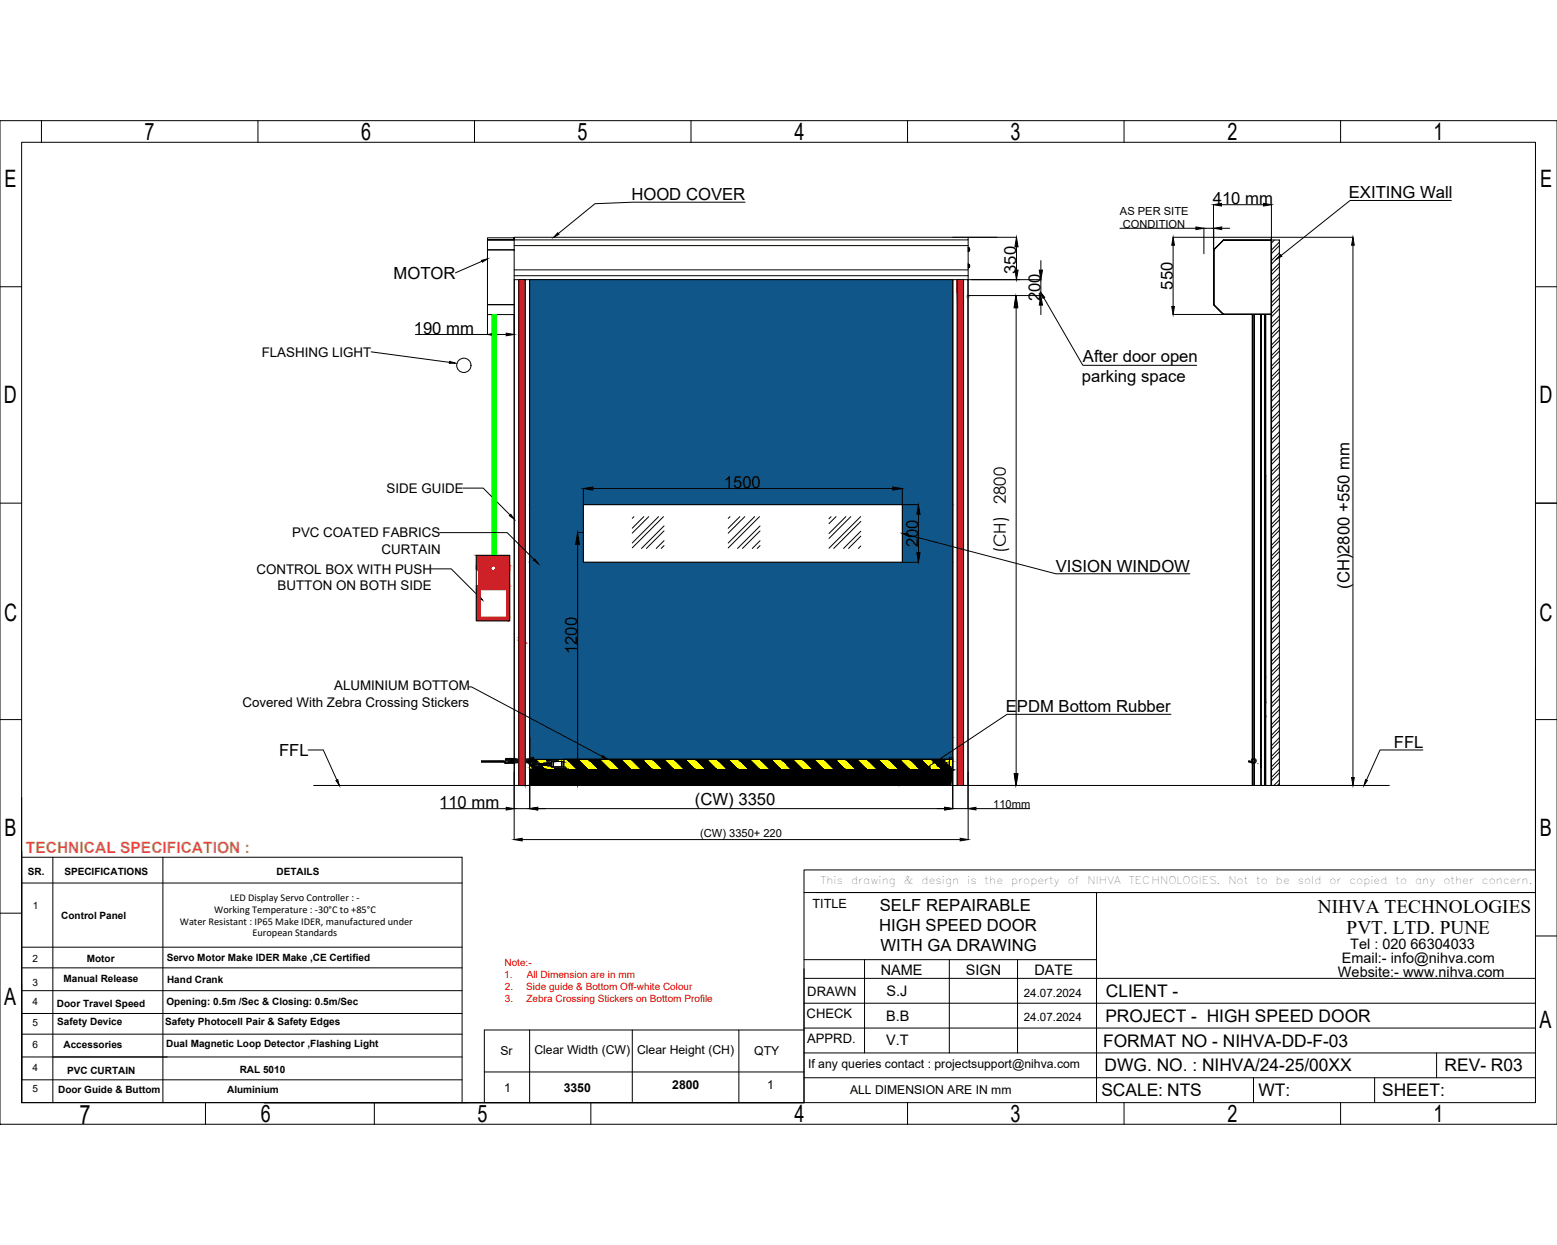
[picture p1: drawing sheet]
<svg xmlns="http://www.w3.org/2000/svg" width="1600mm" height="1280mm" viewBox="0 0 1600 1280" stroke-linecap="round" stroke-linejoin="round" font-family="sans-serif">
<defs><g id="words">
<text font-size="27.4" x="82" y="1155">7</text>
<g font-size="24.7">
<text x="148" y="144">7</text>
<text x="371" y="144">6</text>
<text x="593" y="144">5</text>
<text x="816" y="144">4</text>
<text x="1038" y="144">3</text>
<text x="1261" y="144">2</text>
<text x="1473" y="144">1</text>
<text x="5" y="193">E</text>
<text x="1582" y="193">E</text>
<text x="4" y="415">D</text>
<text x="1582" y="415">D</text>
<text x="4" y="638">C</text>
<text x="1582" y="638">C</text>
<text x="5" y="860">B</text>
<text x="1582" y="860">B</text>
<text x="4" y="1033">A</text>
<text x="1582" y="1057">A</text>
<text x="268" y="1153">6</text>
<text x="491" y="1153">5</text>
<text x="816" y="1153">4</text>
<text x="1038" y="1154">3</text>
<text x="1261" y="1154">2</text>
<text x="1473" y="1154">1</text>
</g>
<g font-size="19.8">
<text x="1354" y="938">NIHVA TECHNOLOGIES</text>
<text x="1384" y="961">PVT. LTD. PUNE</text>
</g>
<g font-size="17.8">
<text x="1136" y="1025">CLIENT -</text>
<text x="1136" y="1050">PROJECT - HIGH SPEED DOOR</text>
<text x="1134" y="1076">FORMAT NO - NIHVA-DD-F-03</text>
<text x="1135" y="1101">DWG. NO. : NIHVA/24-25/00XX</text>
<text x="1484" y="1101">REV- R03</text>
<text x="1132" y="1127">SCALE: NTS</text>
<text x="1293" y="1127">WT:</text>
<text x="1420" y="1127">SHEET:</text>
</g>
<g font-size="17.1">
<text x="1386" y="204">EXITING Wall</text>
<text x="649" y="206">HOOD COVER</text>
<text x="1246" y="210">410 mm</text>
<text x="1044" y="282" transform="rotate(-90 1044 282)">350</text>
<text x="404" y="287">MOTOR</text>
<text x="1205" y="298" transform="rotate(-90 1205 298)">550</text>
<text x="1069" y="310" transform="rotate(-90 1069 310)">200</text>
<text x="425" y="344">190 mm</text>
<text x="1113" y="372">After door open</text>
<text x="1112" y="393">parking space</text>
<text x="744" y="502">1500</text>
<text x="1033" y="518" transform="rotate(-90 1033 518)">2800</text>
<text x="943" y="563" transform="rotate(-90 943 563)">200</text>
<text x="1033" y="569" transform="rotate(-90 1033 569)">(CH)</text>
<text x="1085" y="588">VISION WINDOW</text>
<text x="1387" y="605" transform="rotate(-90 1387 605)">(CH)2800 +550 mm</text>
<text x="593" y="672" transform="rotate(-90 593 672)">1200</text>
<text x="1033" y="732">EPDM Bottom Rubber</text>
<text x="1432" y="769">FFL</text>
<text x="287" y="777">FFL</text>
<text x="714" y="828">(CW) 3350</text>
<text x="451" y="831">110 mm</text>
<text x="904" y="936">SELF REPAIRABLE</text>
<text x="903" y="957">HIGH SPEED DOOR</text>
<text x="905" y="977">WITH GA DRAWING</text>
</g>
<text font-size="16" fill="#f8991e" x="27" y="877">TECHNICAL SPECIFICATION :</text>
<g font-size="14.9">
<text x="1387" y="975">Tel : 020 66304033</text>
<text x="1379" y="990">Email:- info@nihva.com</text>
<text x="1063" y="1002">DATE</text>
<text x="905" y="1002">NAME</text>
<text x="993" y="1002">SIGN</text>
<text x="1375" y="1004">Website:- www.nihva.com</text>
<text x="911" y="1024">S.J</text>
<text x="911" y="1049">B.B</text>
<text x="911" y="1075">V.T</text>
</g>
<g font-size="13.7">
<text x="269" y="367">FLASHING LIGHT</text>
<text x="397" y="507">SIDE GUIDE</text>
<text x="300" y="553">PVC COATED FABRICS</text>
<text x="392" y="569">CURTAIN</text>
<text x="263" y="590">CONTROL BOX WITH PUSH</text>
<text x="285" y="606">BUTTON ON BOTH SIDE</text>
<text x="343" y="710">ALUMINIUM BOTTOM</text>
<text x="249" y="726">Covered With Zebra Crossing Stickers</text>
</g>
<g font-size="13.4">
<text x="829" y="1024">DRAWN</text>
<text x="829" y="1047">CHECK</text>
<text x="829" y="1072">APPRD.</text>
</g>
<text font-size="13" x="835" y="934">TITLE</text>
<g font-size="12.6">
<text x="514" y="1085">Sr</text>
<text x="549" y="1084">Clear Width (CW)</text>
<text x="655" y="1084">Clear Height (CH)</text>
<text x="775" y="1085">QTY</text>
<text x="830" y="1098">If any queries contact : projectsupport@nihva.com</text>
<text x="691" y="1119">2800</text>
<text x="788" y="1119">1</text>
<text x="518" y="1122">1</text>
<text x="579" y="1122">3350</text>
</g>
<text font-size="12.5" x="873" y="1125">ALL DIMENSION ARE IN mm</text>
<g font-size="11.9">
<text x="1052" y="1024">24.07.2024</text>
<text x="1052" y="1050">24.07.2024</text>
</g>
<g font-size="11.4">
<text x="1151" y="221">AS PER SITE</text>
<text x="1154" y="234">CONDITION</text>
<text x="1021" y="831">110mm</text>
<text x="719" y="861">(CW) 3350+ 220</text>
</g>
<g font-size="10.8">
<text x="843" y="909">This</text>
<text x="875" y="909">drawing</text>
<text x="929" y="909">&amp;</text>
<text x="947" y="909">design</text>
<text x="994" y="909">is</text>
<text x="1012" y="909">the</text>
<text x="1039" y="909">property</text>
<text x="1097" y="909">of</text>
<text x="1117" y="909">NIHVA</text>
<text x="1160" y="909">TECHNOLOGIES.</text>
<text x="1262" y="909">Not</text>
<text x="1291" y="909">to</text>
<text x="1311" y="909">be</text>
<text x="1333" y="909">sold</text>
<text x="1366" y="909">or</text>
<text x="1387" y="909">copied</text>
<text x="1434" y="909">to</text>
<text x="1454" y="909">any</text>
<text x="1483" y="909">other</text>
<text x="1523" y="909">concern.</text>
</g>
<g font-size="10.6">
<text x="236" y="927">LED Display Servo Controller : -</text>
<text x="220" y="939">Working Temperature : -30°C to +85°C</text>
<text x="185" y="951">Water Resistant : IP65 Make IDER, manufactured under</text>
<text x="259" y="963">European Standards</text>
</g>
<g font-size="10.3">
<text x="29" y="899">SR.</text>
<text x="66" y="899">SPECIFICATIONS</text>
<text x="284" y="899">DETAILS</text>
<text x="34" y="934">1</text>
<text x="63" y="945">Control Panel</text>
<text x="33" y="988">2</text>
<text x="89" y="989">Motor</text>
<text x="171" y="988">Servo Motor Make IDER Make ,CE Certified</text>
<text x="65" y="1010">Manual Release</text>
<text x="172" y="1010">Hand Crank</text>
<text x="33" y="1014">3</text>
<text x="33" y="1033">4</text>
<text x="59" y="1035">Door Travel Speed</text>
<text x="171" y="1034">Opening: 0.5m /Sec &amp; Closing: 0.5m/Sec</text>
<text x="33" y="1054">5</text>
<text x="59" y="1054">Safety Device</text>
<text x="170" y="1054">Safety Photocell Pair &amp; Safety Edges</text>
<text x="33" y="1078">6</text>
<text x="65" y="1077">Accessories</text>
<text x="171" y="1076">Dual Magnetic Loop Detector ,Flashing Light</text>
<text x="33" y="1101">4</text>
<text x="69" y="1104">PVC CURTAIN</text>
<text x="246" y="1103">RAL 5010</text>
<text x="33" y="1122">5</text>
<text x="60" y="1123">Door Guide &amp; Buttom</text>
<text x="233" y="1123">Aluminium</text>
</g>
<g font-size="10.3" fill="#f00">
<text x="518" y="993">Note:-</text>
<text x="518" y="1006">1.</text>
<text x="541" y="1006">All Dimension are in mm</text>
<text x="519" y="1018">2.</text>
<text x="541" y="1018">Side guide &amp; Bottom Off-white Colour</text>
<text x="519" y="1030">3.</text>
<text x="541" y="1030">Zebra Crossing Stickers on Bottom Profile</text>
</g>
</g></defs>
<!-- layer: 0 -->
<g fill="none" stroke="#000" stroke-width="1.03">
<path d="M43 124v22M265 124v22M488 124v22M710 124v22M933 124v22M1155 124v22M1377 124v22M1600 124h-1600v1032h1600M22 146h1556v988h-1556zM766 208h-116l-39 1-37 31M1491 206h-104l-71 57M979 244h45"/>
<path d="M1306 247h9v560h-9zM1310 247l-3 3M1315 249l-8 8M1315 260l-8 8M1315 253l-8 8M1315 271l-8 8M1315 263l-8 8M1315 274l-8 8M0 295h22M533 287h7v520h-7zM544 287h435v494h-435zM1315 281l-8 8"/>
<path d="M1315 292l-8 8M1315 285l-8 8M1315 296l-8 8M1578 295h22M995 304h49M1073 306l40 70h117M1315 303l-8 8M1315 314l-8 8M1315 307l-8 8M1315 318l-8 8M506 323h4v248h-4zM1315 325l-8 8"/>
<path d="M1315 336l-8 8M1315 328l-8 8M1315 339l-8 8M1315 347l-8 8M1315 357l-8 8M1315 350l-8 8M381 362l81 11M1315 368l-8 8M1315 379l-8 8M1315 361l-8 8M1315 372l-8 8M1315 390l-8 8"/>
<path d="M1315 383l-8 8M1315 393l-8 9M1315 401l-8 8M1315 412l-8 8M1315 404l-8 8M1315 415l-8 8M1315 422l-8 8M1315 433l-8 8M1315 426l-8 8M1315 437l-8 8M1315 444l-8 8M1315 455l-8 8"/>
<path d="M1315 448l-8 8M1315 459l-8 8M1315 466l-8 8M1315 477l-8 8M1315 469l-8 8M1315 487l-8 8M1315 498l-8 8M1315 480l-8 8M1315 491l-8 8M0 517h22M476 502h20l28 27M599 519h328v59h-328z"/>
<path d="M1315 509l-8 8M1315 520l-8 8M1315 502l-8 8M1315 513l-8 8M1578 517h22M651 531l-1 2M662 531l-12 12M667 531l-17 17M677 531l-27 27M682 531l-32 32M750 531l-2 2M760 531l-12 12"/>
<path d="M765 531l-17 17M775 531l-27 27M780 531l-32 32M854 531l-2 2M859 531l-7 7M869 531l-17 17M874 531l-22 23M884 531l-32 33M885 536l-28 28M1315 531l-8 8M1315 524l-8 8M1315 534l-8 8"/>
<path d="M452 548h69l28 27M682 541l-23 23M682 556l-8 8M682 546l-18 18M781 541l-23 23M781 556l-8 8M781 546l-18 18M885 546l-18 18M885 551l-13 13M933 550l152 40h138M1315 542l-8 8M1315 552l-8 9"/>
<path d="M1315 545l-8 8M1315 556l-8 8M489 571h35v67h-35zM682 561l-3 3M781 561l-3 3M885 561l-3 3M1315 563l-8 8M1315 574l-8 8M1315 567l-8 8M1315 578l-8 8M443 585h21l27 27M494 585h2v17h-2z"/>
<path d="M1315 585l-8 8M1315 596l-8 8M1315 589l-8 8M1315 599l-8 8M493 606h28v29h-28zM1315 607l-8 8M1315 618l-8 8M1315 610l-8 8M1315 628l-8 8M1315 639l-8 8M1315 621l-8 8M1315 632l-8 8"/>
<path d="M1315 650l-8 8M1315 643l-8 8M1315 654l-8 8M1315 661l-8 8M1315 672l-8 8M1315 664l-8 9M1315 675l-8 8M1315 683l-8 8M1315 693l-8 8M1315 686l-8 8M1315 697l-8 8M1578 687v207"/>
<path d="M482 706h3l134 72M1315 704l-8 8M1315 715l-8 8M1315 708l-8 8M1315 719l-8 8M0 740h22M1203 734h-168l-104 70M1315 726l-8 8M1315 737l-8 8M1315 730l-8 8M1578 740h22M544 758v20h4v3"/>
<path d="M1315 748l-8 8M1315 758l-8 9M1315 740l-8 8M1315 751l-8 8M317 771h15l14 31M548 778v1M977 778l2 2M979 778h-3v3h-428M1315 769l-8 8M1315 762l-8 8M1315 773l-8 8M1462 771h-44l-14 31"/>
<path d="M544 786l3 3M548 790l2 2M548 781h.1M550 781l4 4M554 785h.1M555 786l6 6M561 781l4 3M569 789l3 3M572 781l2 2M579 788l4 4-1-1M579 781h400v11h-400zM583 781l11 11"/>
<path d="M583 781h.1M594 781l11 11M594 781h.1M605 781l11 11-1-1M605 781h.1M616 781l11 11-1-1M616 781h.1M627 781l11 11-1-1M627 781h.1M638 781l11 11-1-1M638 781h.1M649 781l11 11"/>
<path d="M649 781h.1M660 781l11 11M660 781h.1M671 781l11 11-1-1M671 781h.1M682 781l11 11-1-1M682 781h.1M693 781l11 11-1-1M693 781h.1M704 781l11 11-1-1M704 781h.1M715 781l11 11"/>
<path d="M715 781h.1M726 781l11 11-1-1M726 781h.1M737 781l11 11-1-1M737 781h.1M748 781l11 11-1-1M748 781h.1M759 781l11 11-1-1M759 781h.1M770 781l11 11M770 781h.1M781 781l11 11"/>
<path d="M781 781h.1M792 781l11 11-1-1M803 781l11 11-1-1M803 781h.1M814 781l11 11-1-1M814 781h.1M825 781l11 11-1-1M825 781h.1M836 781l11 11M836 781h.1M847 781l11 11-1-1M847 781h.1"/>
<path d="M858 781l11 11-1-1M869 781l11 11-1-1M869 781h.1M880 781l11 11-1-1M880 781h.1M891 781l11 11M891 781h.1M902 781l11 11M902 781h.1M913 781l11 11-1-1M913 781h.1M924 781l11 11-1-1"/>
<path d="M935 781l11 11-1-1M935 781h.1M946 781l11 11-1-1M946 781h.1M957 781l11 11M957 781h.1M968 781l7 7M968 781h.1M976 788l3 3M1315 780l-8 8M1315 791l-8 8M1315 784l-8 8"/>
<path d="M1315 795l-8 8M22 820v314M322 807h1106M1315 802l-6 5M1315 805l-2 2M22 881h453v253M54 881v253M167 881v253M826 894h752v24h-752zM22 908h453M826 918v216h-804M839 918h288"/>
<path d="M1578 918h-451v216M0 939h22M22 974h453M1578 962h22M22 995h453M826 987h301M888 987v95M975 987v95M1046 987v95M22 1018h453M826 1006h752M826 1031h752"/>
<path d="M22 1042h453M544 1059v75M650 1059v75M759 1059v75M826 1057h752M826 1059h-328v75M22 1063h453M22 1087h453M826 1082h752M1476 1082v26M22 1110h453M498 1102h328"/>
<path d="M826 1108h752M1288 1108v26M1412 1108v26M211 1134v22M385 1134v22M607 1134v22M750 1134h.1M933 1134v22M1155 1134v22M1377 1134v22"/>
<circle cx="477" cy="376" r="7"/>
<circle cx="507" cy="584" r="2.6"/>
</g>
<!-- layer: PDF_Geometry -->
<path d="M1044 305l2 11h-4zM1042 795h4l-2 12z" fill="#000" stroke="#000" stroke-width="1.03"/>
<g fill="none" stroke="#000" stroke-width="1.03">
<path d="M501 246l27 1zM501 257h27M501 257v-10h27v10M501 257h27v56h-27zM501 246v-2h27v2v-2h467v3h-467M528 252h467v25M995 254v5zM995 247v5M995 254v5M995 257v1h1v-1v1M995 256h1v1h-1zM995 255h.1"/>
<path d="M995 258h.1M996 256v1zM996 255v1zM996 255h-1v1M1247 257h.1M1247 257v56M1248 257h-1v56h1M1257 247l-10 10zM1257 247h49M1257 247h49v76h-49l-10-10v-56zM1257 247h.1M1306 247h-49"/>
<path d="M1306 246v-2v2M1306 244h1v563h-8v-484v484h-3v-19M1306 247h1M528 277h467v6h-467M995 271v5v-5M995 271v5M995 274v1h1v-2h-1v1h1v1M995 272h1v1v-1M995 272v1M996 273v1zM533 287v493M540 287v493"/>
<path d="M544 287v520M544 287v492M979 287v520M979 287v520h5v-520M990 287v520h5v-520M995 283v4M998 287h50M501 313h27M501 313v10h27v457M1044 304l2 12h-4zM1044 307v500M1247 313l10 10-10-10"/>
<path d="M1257 323h49M1287 324v483h9v-480M1287 324h.1M1288 323v484M1289 323v484M1296 327v198zM1296 323v4v-1M1299 323v484M1300 323v484M1300 339v3M1300 336v3M1300 333v3"/>
<path d="M1300 332v1M1300 328v3M1300 325v3M1300 324v1M1300 324l1 397-1-25v25v1v1v13l1-13v13l-1 1h1M1301 323v166l-1-2M1306 323v484M1300 357v4M1300 353v4M1300 352v1M1300 350v2M1300 347v2"/>
<path d="M1300 344v3M1300 342v2M1300 378v3M1300 376v2M1300 373v3M1300 370v3M1300 369v1M1300 365v3M1300 361v4M1300 397v5M1300 394v3M1300 392v2"/>
<path d="M1300 389v3M1300 387v2M1300 386h.1M1300 384v2M1300 381v3M1300 418v3M1300 415v3M1300 413v2M1300 410v3M1300 407v3M1300 406v1M1300 405h.1"/>
<path d="M1300 402v3M1300 439v3M1300 439h.1M1300 437v2M1300 434v3M1300 431v3M1300 429v2M1300 426v3M1300 423v3M1300 421v2M1300 458v2M1300 458h.1"/>
<path d="M1300 455v3M1300 452v3M1300 450v2M1300 447v3M1300 442v5M1300 479v5M1300 476v3M1300 474v2M1300 471v3M1300 468v3M1300 466v2M1300 463v3"/>
<path d="M1300 460v3M1300 497v3M1300 495v2M1300 492v3M1300 492h.1M1300 489v3M1300 484v3M1301 489v1M1300 519v2M1300 516v3M1300 513v3M1300 511v2"/>
<path d="M1300 508v3M1300 505v3M1300 503v2M1300 500v3M1296 526v262v-262M1296 525v1M1300 537v3M1300 534v3M1300 532v2M1300 529v3M1300 526v3M1300 524v2"/>
<path d="M1300 521v3M1300 558v3M1300 553v5M1300 550v3M1300 548v2M1300 545v3M1300 545h.1M1300 542v3M1300 540v2M1300 579v3M1300 579h.1M1300 577v2"/>
<path d="M1300 574v3M1300 571v3M1300 569v2M1300 566v3M1300 564v2M1300 561v2M1300 563v1M1300 598v5M1300 598h.1M1300 595v3M1300 593v2M1300 590v3"/>
<path d="M1300 587v3M1300 585v2M1300 582v3M1300 619v3M1300 616v3M1300 614v2M1300 611v3M1300 608v3M1300 606v2M1300 603v3M1300 638v2M1300 635v3"/>
<path d="M1300 632v3M1300 632h.1M1300 630v2M1300 627v3M1300 624v3M1300 622v2M1300 659v2M1300 656v3M1300 653v3M1300 651v2M1300 648v3M1300 643v5"/>
<path d="M1300 640v3M1300 680v5M1300 677v3M1300 675v2M1300 672v3M1300 669v3M1300 667v2M1300 664v3M1300 661v3M1300 698v3M1300 696v2M1300 693v3"/>
<path d="M1300 690v3M1300 688v2M1300 685v3M1300 685h.1M1301 696h.1M1300 720v1M1300 717v3M1300 714v3M1300 712v2M1300 709v3M1300 706v3M1300 704v2"/>
<path d="M1300 701v3M1300 737v70v-70M1301 736v71M1301 721v2M529 780l1 4M531 780v4M542 780l1 4M543 780l1 4M544 780h1v4M544 778h3v2M979 778l-3 1-1 4M495 782h21a2 2 0 0 1 3 0 2 2 0 0 1 0 3l-2-2h-22"/>
<path d="M495 782v1zM516 782v1M519 784h1M519 783v-3h1l1 4M520 780v5l1-1M520 784v1l-1-1h1M521 781v-1l1 4M521 780v4l1 1v-1M522 781v-1l1 4M522 780v2a1.4 1.4 0 0 0 0 2 1.4 1.4 0 0 0 1 1v-1M523 781v-1h1v4M523 780v2a1.7 1.7 0 0 0 1 3l1-1"/>
<path d="M524 781v-1h1l1 4M524 780v2a1.7 1.7 0 0 0 1 3l1-1M525 781l1-1 1 4M525 780l1 2a1.8 1.8 0 0 0 1 3v-1M526 781l1-1 1 4M527 780v2a1.8 1.8 0 0 0 1 3v-1M527 781l1-1a2.5 2.5 0 0 1 1 4M528 780v2a1.8 1.8 0 0 0 1 3M528 785v22M528 780v-493h467v520M529 780v4M530 780l1 4"/>
<path d="M531 780l1 4M532 780v4M532 780l1 4M533 784v23h-5v-22M533 780l1 4M534 781v3M534 780l1 4M535 781v3M535 780l1 4M536 781v3M537 780v4M537 781v3"/>
<path d="M538 780v4M538 781l1 3M539 780v4M539 781l1 3M540 783v24h-7M540 780l1 4M541 780l1 4M542 780v4M543 780v4M544 780v2a1.6 1.6 0 0 0 0 2 1.6 1.6 0 0 0 1 1v-1M544 785h.1M544 784v23h-4"/>
<path d="M544 784h.1M544 796h1M545 781v-1a2.5 2.5 0 0 1 1 3v1M545 793v-1h433v1M545 791h3M545 780l1 5 1-1M546 781v-1a3 3 0 0 1 1 4h1M546 780l1 4v1l1-1M547 781v-1a3 3 0 0 1 2 4M547 780l1 4h1l-1 1v5l-1-5M547 785v6M548 791h-3v1"/>
<path d="M548 791v1h427h-427M549 784h-1a2.1 2.1 0 0 0 3 2l-2-1M551 786h11M551 785h11M553 785h1v2h-1zM554 786v-1v2M556 785l-1 2v-2h1M557 785l-1 2zM558 785l-1 2 1-3v1M559 784l-1 3zM560 784v1v2zM561 784v3z"/>
<path d="M562 784v3M562 785v-1h2v1M562 786h2v1h-2zM562 786v-1h2v1M564 784h1M564 787h1M565 787h1M566 787h1M566 784v1M566 784v3M567 784h-2v1h1v2h-1v-2M567 783h12v5l-12 1z"/>
<path d="M567 783h.1M567 788h.1M569 783h8v5h-8zM579 783h.1M579 788h.1M975 791h3v1M975 783l1 7zM975 791v1M975 791h3M976 783v8M978 796h1M1042 795h4l-2 12z"/>
<path d="M1283 783l4 2a2.6 2.6 0 0 0 4-3 2.6 2.6 0 0 0-3-2 2.6 2.6 0 0 0-2 3M1284 783l-1-1v1v-1l5 2-1 1 1-1M1286 783v1M1296 789v18M545 805v-13h433v13M984 807h6M994 807h54"/>
<circle cx="1283" cy="783" r=".5"/>
<circle cx="1288" cy="782" r="1.8"/>
</g>
<path d="M993 305h3M993 304l3 2M995 303v4M996 304l-3 2" fill="none" stroke="#c0c0c0" stroke-width="1.03"/>
<path d="M1257 247h49v76h-49l-10-10v-56zM1292 785h.1" fill="none" stroke="#808080" stroke-width="1.03"/>
<!-- layer: 0 -->
<g fill="#ff0" stroke="#ff0" stroke-width="1.03">
<path d="M960 784h1z"/>
<path d="M556 785h1z"/>
<path d="M970 783l5 4z"/>
<path d="M970 783h5v4z"/>
<path d="M976 788l3 3z"/>
<path d="M976 788h3v3z"/>
<path d="M965 781h14zM965 781h14z"/>
<path d="M975 781h4zM975 781h4z"/>
<path d="M968 781h7zM968 781h7z"/>
<path d="M579 781h4zM579 781h4z"/>
<path d="M572 781h7zM572 781h7z"/>
<path d="M975 781h4zM975 781h4z"/>
<path d="M968 781h7zM968 781h7z"/>
<path d="M975 781h4zM975 781h4z"/>
<path d="M969 781h6zM969 781h6z"/>
<path d="M975 781h4zM975 781h4z"/>
<path d="M969 781h6zM969 781h6z"/>
<path d="M975 781h4zM975 781h4z"/>
<path d="M969 781h6zM969 781h6z"/>
<path d="M975 781l4 1zM975 781l4 1z"/>
<path d="M969 781l6 1zM969 781l6 1z"/>
<path d="M579 781l5 1-1-1zM579 781l5 1h-5z"/>
<path d="M572 781l7 1v-1zM572 781l7 1h-6z"/>
<path d="M975 782h4zM975 782h4z"/>
<path d="M969 782h6zM969 782h6z"/>
<path d="M946 781l13 1-2-1zM946 781l13 1h-11z"/>
<path d="M924 781l12 1-1-1zM924 781l12 1h-11z"/>
<path d="M902 781l12 1-1-1zM902 781l12 1h-11z"/>
<path d="M880 781l12 1-1-1zM880 781l12 1h-11z"/>
<path d="M858 781l12 1-1-1zM858 781l12 1h-11z"/>
<path d="M836 781l12 1-1-1zM836 781l12 1h-11z"/>
<path d="M814 781l12 1-1-1zM814 781l12 1h-11z"/>
<path d="M792 781l12 1-1-1zM792 781l12 1h-11z"/>
<path d="M770 781l12 1-1-1zM770 781l12 1h-11z"/>
<path d="M748 781l12 1-1-1zM748 781l12 1h-11z"/>
<path d="M726 781l12 1-1-1zM726 781l12 1h-11z"/>
<path d="M704 781l12 1-1-1zM704 781l12 1h-11z"/>
<path d="M682 781l12 1-1-1zM682 781l12 1h-11z"/>
<path d="M660 781l12 1-1-1zM660 781l12 1h-11z"/>
<path d="M638 781l12 1-1-1zM638 781l12 1h-11z"/>
<path d="M616 781l12 1-1-1zM616 781l12 1h-11z"/>
<path d="M594 781l12 1-1-1zM594 781l12 1h-11z"/>
<path d="M579 782h5zM579 782h5z"/>
<path d="M573 782h6zM573 782h6z"/>
<path d="M550 781l12 1-1-1zM550 781l12 1h-11z"/>
<path d="M975 782l4 1v-1zM975 782l4 1h-4z"/>
<path d="M970 782l5 1v-1zM970 782l5 1h-5z"/>
<path d="M579 782l6 1-1-1zM579 782l6 1h-6z"/>
<path d="M573 782l6 1v-1zM573 782l6 1h-5z"/>
<path d="M975 783h4zM975 783h4z"/>
<path d="M970 783h5zM970 783h5z"/>
<path d="M579 783h6zM579 783h6z"/>
<path d="M579 783h6zM579 783h6z"/>
<path d="M948 782l12 2-1-2zM948 782l12 2h-11z"/>
<path d="M579 783l7 1zM579 783l7 1z"/>
<path d="M949 784h11zM949 784h11z"/>
<path d="M579 784h7zM579 784h7z"/>
<path d="M551 782l13 2-2-2zM551 782l13 2h-11z"/>
<path d="M960 784h1zM960 784h1z"/>
<path d="M950 784h10zM950 784h10z"/>
<path d="M579 784h7zM579 784h7z"/>
<path d="M553 784h9zM553 784h9z"/>
<path d="M960 784h1zM959 784h2z"/>
<path d="M950 784h10zM950 784h9z"/>
<path d="M579 784h8zM579 784h8z"/>
<path d="M564 784h1zM564 784h1z"/>
<path d="M560 784h1zM560 784h1z"/>
<path d="M553 784h7zM553 784h7z"/>
<path d="M959 784l2 1zM959 785h2z"/>
<path d="M950 784h9zM950 784l9 1z"/>
<path d="M560 784h1zM560 784l1 1z"/>
<path d="M559 784l1 1zM559 784l1 1z"/>
<path d="M558 784l1 1zM558 784l1 1z"/>
<path d="M557 784h1zM557 784l1 1z"/>
<path d="M554 784h3zM554 784l3 1z"/>
<path d="M959 785h2zM959 785h2z"/>
<path d="M950 785h9zM950 785h9z"/>
<path d="M554 785h1zM554 785h1z"/>
<path d="M959 785h2zM959 785h2z"/>
<path d="M950 785h9zM950 785h9z"/>
<path d="M560 785h1zM560 785h1z"/>
<path d="M559 785h1zM559 785h1z"/>
<path d="M558 785h1zM558 785h1z"/>
<path d="M557 785h1zM557 785h1z"/>
<path d="M556 785h1zM556 785h1z"/>
<path d="M554 785h1zM554 785h1z"/>
<path d="M579 784l8 1zM579 784l8 1z"/>
<path d="M560 785h1zM560 785h1z"/>
<path d="M559 785h1zM559 785h1z"/>
<path d="M558 785h1zM558 785h1z"/>
<path d="M557 785h1zM557 785h1z"/>
<path d="M556 785h1zM556 785h1z"/>
<path d="M554 785h1zM554 785h1z"/>
<path d="M959 785h3zM959 785h3z"/>
<path d="M950 785h9zM950 785h9z"/>
<path d="M579 785h8zM579 785h8z"/>
<path d="M560 785h1zM560 785h1z"/>
<path d="M559 785h1zM559 785h1z"/>
<path d="M557 785h1zM557 785h1z"/>
<path d="M959 785h3zM959 785h3z"/>
<path d="M951 785h8zM951 785h8z"/>
<path d="M579 785h8zM579 785h8z"/>
<path d="M959 785h3zM958 785h4z"/>
<path d="M951 785h8zM951 785h7z"/>
<path d="M560 785h1zM560 785h1z"/>
<path d="M558 785h1zM558 785h1z"/>
<path d="M557 785h1zM557 785h1z"/>
<path d="M958 785h4zM958 785h4z"/>
<path d="M951 785h7zM951 785h7z"/>
<path d="M560 785h1zM560 785h1z"/>
<path d="M559 785h1zM559 785h1z"/>
<path d="M558 785h1zM558 785h1z"/>
<path d="M557 785h1zM557 785h1z"/>
<path d="M958 785l5 1-1-1zM957 786l1-1 5 1z"/>
<path d="M951 785l6 1 1-1zM951 785l6 1h-5z"/>
<path d="M957 786h6zM957 786h6z"/>
<path d="M952 786h5zM952 786h5z"/>
<path d="M561 786h1zM561 786h1z"/>
<path d="M560 786h1zM560 786h1z"/>
<path d="M557 786h1zM557 786h1z"/>
<path d="M556 786h1zM556 786h1z"/>
<path d="M957 786h6zM957 786h6z"/>
<path d="M952 786h5zM952 786h5z"/>
<path d="M561 786h1zM561 786h1z"/>
<path d="M557 786h1zM557 786h1z"/>
<path d="M556 786h1zM556 786h1z"/>
<path d="M957 786l6 1zM956 787h7z"/>
<path d="M952 786h5zM952 786l4 1z"/>
<path d="M561 786l1 1zM561 786l1 1z"/>
<path d="M560 786l1 1zM560 786l1 1z"/>
<path d="M559 786v1zM559 786v1z"/>
<path d="M557 786l1 1zM557 786l1 1z"/>
<path d="M556 786l1 1zM556 786l1 1z"/>
<path d="M555 786l1 1zM555 786l1 1z"/>
<path d="M561 787h1zM561 787h1z"/>
<path d="M560 787h1zM560 787h1z"/>
<path d="M559 787h1zM559 787h1z"/>
<path d="M557 787h1zM557 787h1z"/>
<path d="M556 787h1zM556 787h1z"/>
<path d="M561 787h1zM561 787h1z"/>
<path d="M560 787h1zM560 787h1z"/>
<path d="M559 787h1zM559 787h1z"/>
<path d="M557 787h1zM557 787h1z"/>
<path d="M556 787h1zM556 787h1z"/>
<path d="M561 787h1zM561 787h1z"/>
<path d="M560 787h1zM560 787h1z"/>
<path d="M559 787h1zM559 787h1z"/>
<path d="M556 787h2zM556 787h2z"/>
<path d="M561 787h1zM561 787h1z"/>
<path d="M556 787h5zM556 787h5z"/>
<path d="M564 787h1zM564 787h1z"/>
<path d="M556 787h6zM556 787h6z"/>
<path d="M579 785l11 2-3-2zM579 785l11 2h-11z"/>
<path d="M579 785v2zM579 785v2z"/>
<path d="M556 787h10zM556 787h10z"/>
<path d="M956 787l8 1-1-1zM955 788l1-1 8 1z"/>
<path d="M952 787l3 1 1-1zM952 787l3 1h-2z"/>
<path d="M579 787l11 1zM579 787l11 1z"/>
<path d="M955 788h9zM954 788h10z"/>
<path d="M953 788h2zM953 788h1z"/>
<path d="M579 788h11zM579 788h11z"/>
<path d="M557 787l10 1zM557 787l10 1z"/>
<path d="M976 783l3 5v-5zM976 783l3 5h-3z"/>
<path d="M954 788h11zM954 788h11z"/>
<path d="M953 788h1zM953 788h1z"/>
<path d="M579 788h11zM579 788h11z"/>
<path d="M954 788h11zM954 788h11z"/>
<path d="M579 788h11zM579 788h11z"/>
<path d="M557 788h10zM557 788h10z"/>
<path d="M954 788h11zM954 788h11z"/>
<path d="M579 788h11zM579 788h11z"/>
<path d="M557 788h10zM557 788h10z"/>
<path d="M954 788h11zM954 788h11z"/>
<path d="M579 788h11zM579 788h11z"/>
<path d="M579 788h11zM579 788h11z"/>
<path d="M557 788h10zM557 788h10z"/>
<path d="M557 788h10zM557 788h10z"/>
<path d="M558 788l9 1zM558 788l9 1z"/>
<path d="M544 786l3 3zM544 786l3 3h-3z"/>
<path d="M544 789l3 1v-1zM544 789l3 1h-3z"/>
<path d="M954 788l13 3-2-3zM954 788l13 3h-11z"/>
<path d="M925 782l20 9-9-9zM925 782l20 9h-11z"/>
<path d="M903 782l20 9-9-9zM903 782l20 9h-11z"/>
<path d="M881 782l20 9-9-9zM881 782l20 9h-11z"/>
<path d="M859 782l20 9-9-9zM859 782l20 9h-11z"/>
<path d="M837 782l20 9-9-9zM837 782l20 9h-11z"/>
<path d="M815 782l20 9-9-9zM815 782l20 9h-11z"/>
<path d="M793 782l20 9-9-9zM793 782l20 9h-11z"/>
<path d="M771 782l20 9-9-9zM771 782l20 9h-11z"/>
<path d="M749 782l20 9-9-9zM749 782l20 9h-11z"/>
<path d="M727 782l20 9-9-9zM727 782l20 9h-11z"/>
<path d="M705 782l20 9-9-9zM705 782l20 9h-11z"/>
<path d="M683 782l20 9-9-9zM683 782l20 9h-11z"/>
<path d="M661 782l20 9-9-9zM661 782l20 9h-11z"/>
<path d="M639 782l20 9-9-9zM639 782l20 9h-11z"/>
<path d="M617 782l20 9-9-9zM617 782l20 9h-11z"/>
<path d="M595 782l20 9-9-9zM595 782l20 9h-11z"/>
<path d="M579 788l14 3-3-3zM579 788l14 3h-11z"/>
<path d="M558 789l13 2-2-2zM558 789l13 2h-11z"/>
<path d="M548 790l1 1zM548 790l1 1z"/>
<path d="M548 791h1zM548 791h1z"/>
<path d="M544 790l3 1zM544 790l3 1z"/>
<path d="M548 791h1zM548 791h1z"/>
<path d="M544 791h1zM544 791h1z"/>
<path d="M548 791h1zM548 791h1z"/>
<path d="M544 791h1zM544 791h1z"/>
<path d="M548 791h1zM548 791h1z"/>
<path d="M544 791h1zM544 791h1z"/>
<path d="M548 791h1zM548 791h1z"/>
<path d="M544 791h1zM544 791h1z"/>
<path d="M548 791h1zM548 791h1z"/>
<path d="M544 791h1zM544 791h1z"/>
<path d="M548 791h1zM548 791h1z"/>
<path d="M956 791l12 1-1-1zM956 791l12 1h-11z"/>
<path d="M934 791l12 1-1-1zM934 791l12 1h-11z"/>
<path d="M912 791l12 1-1-1zM912 791l12 1h-11z"/>
<path d="M890 791l12 1-1-1zM890 791l12 1h-11z"/>
<path d="M868 791l12 1-1-1zM868 791l12 1h-11z"/>
<path d="M846 791l12 1-1-1zM846 791l12 1h-11z"/>
<path d="M824 791l12 1-1-1zM824 791l12 1h-11z"/>
<path d="M802 791l12 1-1-1zM802 791l12 1h-11z"/>
<path d="M780 791l12 1-1-1zM780 791l12 1h-11z"/>
<path d="M758 791l12 1-1-1zM758 791l12 1h-11z"/>
<path d="M736 791l12 1-1-1zM736 791l12 1h-11z"/>
<path d="M714 791l12 1-1-1zM714 791l12 1h-11z"/>
<path d="M692 791l12 1-1-1zM692 791l12 1h-11z"/>
<path d="M670 791l12 1-1-1zM670 791l12 1h-11z"/>
<path d="M648 791l12 1-1-1zM648 791l12 1h-11z"/>
<path d="M626 791l12 1-1-1zM626 791l12 1h-11z"/>
<path d="M604 791l12 1-1-1zM604 791l12 1h-11z"/>
<path d="M582 791l12 1-1-1zM582 791l12 1h-11z"/>
<path d="M560 791l12 1-1-1zM560 791l12 1h-11z"/>
<path d="M548 791l2 1zM548 791l2 1z"/>
<path d="M544 791l1 1zM544 791l1 1z"/>
<path d="M544 792l1 4v-4zM544 792l1 4h-1z"/>
</g>
<g fill="#000" stroke="#000" stroke-width="1.03">
<path d="M573 239l1 2-5 3zM1316 262l1 1-5 3zM1070 301l3 5-1 1zM462 371l6 2-6 1zM525 529l3 5-5-4zM927 548l6 1v2zM550 574l3 6-5-4zM491 613l1-1 4 5zM619 777l5 4-6-2zM345 802l2-1 2 6zM925 807l5-4 1 2zM1403 801l2 1-3 5z"/>
<path d="M545 784l1 1zM545 784l1 1z"/>
<path d="M545 785h1zM545 785h1z"/>
<path d="M546 785h1zM546 785h1z"/>
<path d="M544 785l3 1v-1zM544 785l3 1h-3z"/>
<path d="M544 786l3 3v-3zM544 786l3 3z"/>
<path d="M548 785v1zM548 785v1z"/>
<path d="M548 786h1zM548 786h1z"/>
<path d="M548 786h1zM548 786h1z"/>
<path d="M548 786h1zM548 786h1z"/>
<path d="M548 786h2zM548 786h2z"/>
<path d="M548 781h2zM548 781h2z"/>
<path d="M548 781h2zM548 781h2z"/>
<path d="M548 781h3zM548 781h3z"/>
<path d="M548 781l3 1zM548 781l3 1z"/>
<path d="M548 786h3zM548 786h3z"/>
<path d="M548 782h3zM548 782h3z"/>
<path d="M548 782h3zM548 782h3z"/>
<path d="M549 782l3 1zM549 782l3 1h-3z"/>
<path d="M549 783h3zM549 783h3z"/>
<path d="M549 783h3zM549 783h3z"/>
<path d="M549 783l4 1zM549 783l4 1z"/>
<path d="M549 784h4zM549 784h4z"/>
<path d="M549 784h4zM549 784h4z"/>
<path d="M549 785h4zM549 785h4z"/>
<path d="M549 785h4zM549 785h4z"/>
<path d="M549 785h4zM549 785h4z"/>
<path d="M549 785h4zM549 785h4z"/>
<path d="M550 785h3zM550 785h3z"/>
<path d="M548 786h5zM548 786h5z"/>
<path d="M548 786h5zM548 786h5z"/>
<path d="M548 786l5 1zM548 786l5 1z"/>
<path d="M548 787h5zM548 787h5z"/>
<path d="M549 784h4zM549 784h4z"/>
<path d="M549 784h4zM549 784h4z"/>
<path d="M549 784l5 1zM549 784l5 1z"/>
<path d="M554 786h1zM554 786h1z"/>
<path d="M554 786h1zM554 786h1z"/>
<path d="M554 786l1 1zM554 786l1 1z"/>
<path d="M554 787h1zM554 787h1z"/>
<path d="M555 786l1 1zM555 786l1 1z"/>
<path d="M555 787h1zM555 787h1z"/>
<path d="M548 787l11 3-3-3zM548 787l11 3h-11z"/>
<path d="M548 790l12 1-1-1zM548 790l12 1h-11z"/>
<path d="M549 791l12 1-1-1zM549 791l12 1h-11z"/>
<path d="M564 784h1zM564 784h1z"/>
<path d="M564 784h2zM564 784h2z"/>
<path d="M563 783h4zM563 783h4z"/>
<path d="M563 783h4zM563 783h4z"/>
<path d="M563 783h4zM563 783h4z"/>
<path d="M563 783l4 1v-1zM563 783l4 1z"/>
<path d="M563 783h4zM563 783h4z"/>
<path d="M563 783h4zM563 783h4z"/>
<path d="M561 781l12 1-1-1zM561 781l12 1h-11z"/>
<path d="M562 782l12 1-1-1zM562 782l12 1h-11z"/>
<path d="M569 789h10zM569 789h10h-9z"/>
<path d="M570 789l9 1zM570 789l9 1z"/>
<path d="M570 790h9zM570 790h9h-9z"/>
<path d="M570 790l9 1zM570 790l9 1z"/>
<path d="M571 791h8zM571 791h8h-8z"/>
<path d="M571 791l8 1zM571 791l8 1z"/>
<path d="M579 789h2zM579 789h2h-2z"/>
<path d="M579 789l2 1zM579 789l2 1z"/>
<path d="M579 790h2zM579 790h2h-2z"/>
<path d="M579 790l3 1zM579 790l3 1z"/>
<path d="M579 791h3zM579 791h3h-3z"/>
<path d="M579 791l4 1zM579 791l4 1z"/>
<path d="M583 781l12 1-1-1zM583 781l12 1h-11z"/>
<path d="M584 782l20 9-9-9zM584 782l20 9h-11z"/>
<path d="M593 791l12 1-1-1zM593 791l12 1h-11z"/>
<path d="M605 781l12 1-1-1zM605 781l12 1h-11z"/>
<path d="M606 782l20 9-9-9zM606 782l20 9h-11z"/>
<path d="M615 791l12 1-1-1zM615 791l12 1h-11z"/>
<path d="M627 781l12 1-1-1zM627 781l12 1h-11z"/>
<path d="M628 782l20 9-9-9zM628 782l20 9h-11z"/>
<path d="M637 791l12 1-1-1zM637 791l12 1h-11z"/>
<path d="M649 781l12 1-1-1zM649 781l12 1h-11z"/>
<path d="M650 782l20 9-9-9zM650 782l20 9h-11z"/>
<path d="M659 791l12 1-1-1zM659 791l12 1h-11z"/>
<path d="M671 781l12 1-1-1zM671 781l12 1h-11z"/>
<path d="M672 782l20 9-9-9zM672 782l20 9h-11z"/>
<path d="M681 791l12 1-1-1zM681 791l12 1h-11z"/>
<path d="M693 781l12 1-1-1zM693 781l12 1h-11z"/>
<path d="M694 782l20 9-9-9zM694 782l20 9h-11z"/>
<path d="M703 791l12 1-1-1zM703 791l12 1h-11z"/>
<path d="M715 781l12 1-1-1zM715 781l12 1h-11z"/>
<path d="M716 782l20 9-9-9zM716 782l20 9h-11z"/>
<path d="M725 791l12 1-1-1zM725 791l12 1h-11z"/>
<path d="M737 781l12 1-1-1zM737 781l12 1h-11z"/>
<path d="M738 782l20 9-9-9zM738 782l20 9h-11z"/>
<path d="M747 791l12 1-1-1zM747 791l12 1h-11z"/>
<path d="M759 781l12 1-1-1zM759 781l12 1h-11z"/>
<path d="M760 782l20 9-9-9zM760 782l20 9h-11z"/>
<path d="M769 791l12 1-1-1zM769 791l12 1h-11z"/>
<path d="M781 781l12 1-1-1zM781 781l12 1h-11z"/>
<path d="M782 782l20 9-9-9zM782 782l20 9h-11z"/>
<path d="M791 791l12 1-1-1zM791 791l12 1h-11z"/>
<path d="M803 781l12 1-1-1zM803 781l12 1h-11z"/>
<path d="M804 782l20 9-9-9zM804 782l20 9h-11z"/>
<path d="M813 791l12 1-1-1zM813 791l12 1h-11z"/>
<path d="M825 781l12 1-1-1zM825 781l12 1h-11z"/>
<path d="M826 782l20 9-9-9zM826 782l20 9h-11z"/>
<path d="M835 791l12 1-1-1zM835 791l12 1h-11z"/>
<path d="M847 781l12 1-1-1zM847 781l12 1h-11z"/>
<path d="M848 782l20 9-9-9zM848 782l20 9h-11z"/>
<path d="M857 791l12 1-1-1zM857 791l12 1h-11z"/>
<path d="M869 781l12 1-1-1zM869 781l12 1h-11z"/>
<path d="M870 782l20 9-9-9zM870 782l20 9h-11z"/>
<path d="M879 791l12 1-1-1zM879 791l12 1h-11z"/>
<path d="M891 781l12 1-1-1zM891 781l12 1h-11z"/>
<path d="M892 782l20 9-9-9zM892 782l20 9h-11z"/>
<path d="M901 791l12 1-1-1zM901 791l12 1h-11z"/>
<path d="M913 781l12 1-1-1zM913 781l12 1h-11z"/>
<path d="M914 782l20 9-9-9zM914 782l20 9h-11z"/>
<path d="M923 791l12 1-1-1zM923 791l12 1h-11z"/>
<path d="M935 781l13 1-2-1zM935 781l13 1h-12z"/>
<path d="M936 782l18 6-6-6zM936 782l18 6h-11z"/>
<path d="M946 791h3zM946 791l3 1z"/>
<path d="M946 791h3zM946 791h3z"/>
<path d="M946 791h3zM946 791h3z"/>
<path d="M945 791h4h1zM945 791h4h-3z"/>
<path d="M945 790h6zM945 790l5 1z"/>
<path d="M944 790h7zM944 790h7z"/>
<path d="M943 788l8 2 3-2zM943 788l8 2h-7z"/>
<path d="M943 788h11zM943 788h11z"/>
<path d="M954 788l1 2zM951 790l3-2 1 2z"/>
<path d="M951 790h5zM951 790h5z"/>
<path d="M951 790l5 1zM950 791h6z"/>
<path d="M950 791h7h-1zM949 791h1h7z"/>
<path d="M949 791h8zM949 791h8z"/>
<path d="M949 791h8zM949 791h8z"/>
<path d="M949 791l8 1zM949 792h8z"/>
<path d="M959 782l2 2 2-2zM959 782l2 2z"/>
<path d="M958 782h5zM958 782h5z"/>
<path d="M957 781l6 1 2-1zM957 781l6 1h-5z"/>
<path d="M965 781l4 1-1-1zM963 782l2-1 4 1z"/>
<path d="M963 782h7zM963 782h7z"/>
<path d="M963 782l8 2-1-2zM961 784l2-2 8 2z"/>
<path d="M961 784h10zM960 784h11z"/>
<path d="M960 784l15 4-4-4zM960 784l15 4h-11z"/>
<path d="M964 788l11 3v-3zM964 788l11 3h-8z"/>
<path d="M967 791h8zM967 791h8z"/>
<path d="M967 791h8zM967 791h8z"/>
<path d="M967 791h8zM967 791h8z"/>
<path d="M967 791h8zM967 791h8z"/>
<path d="M968 791h7zM968 791h7z"/>
<path d="M968 791h7zM968 791h7z"/>
<path d="M968 791h7zM968 791h7z"/>
<path d="M968 791l7 1zM968 791l7 1z"/>
<path d="M976 788l2 2zM976 788l2 2h-2z"/>
<path d="M976 790l2 1zM976 790l2 1z"/>
<path d="M975 791h3zM975 791h3z"/>
<path d="M975 791h3zM975 791h3z"/>
<path d="M975 791h3zM975 791h3z"/>
<path d="M975 791h3zM975 791h3z"/>
<path d="M975 791h3zM975 791h3z"/>
<path d="M545 792l432 15 1-15zM545 792l432 15h-433z"/>
<path d="M978 791h1zM978 791h1z"/>
<path d="M978 791h1zM978 791h1z"/>
<path d="M978 791h1zM978 791h1z"/>
<path d="M978 791l1 1zM978 791l1 1z"/>
</g>
<g fill="#636466" stroke="#636466" stroke-width="1.03">
<path d="M506 782h10z"/>
<path d="M495 782h11z"/>
<path d="M516 782h1zM516 782h1z"/>
<path d="M506 782h10zM506 782h10z"/>
<path d="M516 782l2 1zM516 782l2 1z"/>
<path d="M506 782l10 1zM506 782l10 1z"/>
<path d="M495 782l11 1zM495 782l11 1z"/>
<path d="M516 783h3zM516 783h3z"/>
<path d="M506 783h10zM506 783h10z"/>
<path d="M495 783h11zM495 783h11z"/>
<path d="M516 783h3zM516 783h3z"/>
<path d="M506 783h10zM506 783h10z"/>
<path d="M495 783h11zM495 783h11z"/>
<path d="M516 783h3zM516 783h3z"/>
<path d="M506 783h10zM506 783h10z"/>
<path d="M495 783h11zM495 783h11z"/>
<path d="M516 783h3zM516 783h3z"/>
<path d="M506 783h10zM506 783h10z"/>
<path d="M495 783h11zM495 783h11z"/>
<path d="M516 783h4zM516 783h4z"/>
<path d="M506 783h10zM506 783h10z"/>
<path d="M495 783h11zM495 783h11z"/>
<path d="M517 783h3zM517 783h3z"/>
<path d="M518 783h2zM518 783h2z"/>
<path d="M518 783l2 1zM518 783l2 1z"/>
<path d="M519 784h1zM519 784h1z"/>
<path d="M519 784h1zM519 784h1z"/>
<path d="M519 784h1zM519 784h1z"/>
<path d="M519 784h1zM519 784h1z"/>
<path d="M567 783h12zM567 783h12z"/>
<path d="M577 783h2zM577 783h2z"/>
<path d="M567 783h2zM567 783h2z"/>
<path d="M577 783h2zM577 783h2z"/>
<path d="M567 783h2zM567 783h2z"/>
<path d="M577 783h2zM577 783h1z"/>
<path d="M567 783h2zM567 783h2z"/>
<path d="M577 783h2zM577 783h2z"/>
<path d="M567 783h2zM567 783h2z"/>
<path d="M577 783h2zM577 783h2z"/>
<path d="M567 783h2zM567 783h2z"/>
<path d="M567 783l2 1zM567 783l2 1z"/>
<path d="M567 784h2zM567 784h2z"/>
<path d="M566 784h1zM566 784h1z"/>
<path d="M565 784h1zM565 784h1z"/>
<path d="M567 784h2zM567 784h2z"/>
<path d="M566 784h1zM566 784h1z"/>
<path d="M565 784h1zM565 784h1z"/>
<path d="M562 784h2zM562 784h2z"/>
<path d="M567 784h2zM567 784h2z"/>
<path d="M566 784h1zM566 784h1z"/>
<path d="M565 784h1zM565 784h1z"/>
<path d="M562 784h2zM562 784h2z"/>
<path d="M567 784l2 1zM567 784l2 1z"/>
<path d="M566 784l1 1zM566 784l1 1z"/>
<path d="M565 784l1 1zM565 784l1 1z"/>
<path d="M564 784l1 1zM564 784l1 1z"/>
<path d="M562 784l2 1zM562 784l2 1z"/>
<path d="M562 784v1zM562 784v1z"/>
<path d="M567 785h2zM567 785h2z"/>
<path d="M566 785h1zM566 785h1z"/>
<path d="M565 785h1zM565 785h1z"/>
<path d="M564 785h1zM564 785h1z"/>
<path d="M562 785h2zM562 785h2z"/>
<path d="M553 785h1zM553 785h1z"/>
<path d="M565 785h1zM565 785h1z"/>
<path d="M564 785h1zM564 785h1z"/>
<path d="M562 785h2zM562 785h2z"/>
<path d="M553 785h1zM553 785h1z"/>
<path d="M567 785h2zM567 785h2z"/>
<path d="M566 785h1zM566 785h1z"/>
<path d="M565 785h1zM565 785h1z"/>
<path d="M564 785h1zM564 785h1z"/>
<path d="M562 785h2zM562 785h2z"/>
<path d="M553 785h1zM553 785h1z"/>
<path d="M567 785h2zM567 785h2z"/>
<path d="M566 785h1zM566 785h1z"/>
<path d="M565 785h1zM565 785h1z"/>
<path d="M564 785h1zM564 785h1z"/>
<path d="M562 785h2zM562 785h2z"/>
<path d="M549 785h1zM549 785h1z"/>
<path d="M567 785h2zM567 785h2z"/>
<path d="M566 785h1zM566 785h1z"/>
<path d="M562 785h2zM562 785h2z"/>
<path d="M553 785h1zM553 785h1z"/>
<path d="M548 785h3zM548 785h3z"/>
<path d="M567 785h2zM567 785h2z"/>
<path d="M566 785h1zM566 785h1z"/>
<path d="M565 785h1zM565 785h1z"/>
<path d="M564 785h1zM564 785h1z"/>
<path d="M562 785h2zM562 785h2z"/>
<path d="M559 785h1zM559 785h1z"/>
<path d="M558 785h1zM558 785h1z"/>
<path d="M557 785h1zM557 785h1z"/>
<path d="M555 785h1zM555 785h1z"/>
<path d="M554 785h1zM554 785h1z"/>
<path d="M553 785h1zM553 785h1z"/>
<path d="M551 785h2zM551 785h2z"/>
<path d="M548 785h3zM548 785h3z"/>
<path d="M565 785l1 1zM565 785l1 1z"/>
<path d="M564 785l1 1zM564 785l1 1z"/>
<path d="M562 785v1zM562 785v1z"/>
<path d="M560 785l1 1zM560 785l1 1z"/>
<path d="M559 785l1 1zM559 785l1 1z"/>
<path d="M558 785l1 1zM558 785l1 1z"/>
<path d="M556 785l2 1zM556 785l2 1z"/>
<path d="M555 785l1 1zM555 785l1 1z"/>
<path d="M554 785l1 1zM554 785l1 1z"/>
<path d="M553 785l1 1zM553 785l1 1z"/>
<path d="M551 785l2 1zM551 785l2 1z"/>
<path d="M548 785l3 1zM548 785l3 1z"/>
<path d="M567 785l2 1zM567 785l2 1z"/>
<path d="M566 785l1 1zM566 785l1 1z"/>
<path d="M565 786h1zM565 786h1z"/>
<path d="M564 786h1zM564 786h1z"/>
<path d="M562 785l2 1zM562 785l2 1z"/>
<path d="M560 786h1zM560 786h1z"/>
<path d="M559 786h1zM559 786h1z"/>
<path d="M558 786h1zM558 786h1z"/>
<path d="M556 786h2zM556 786h2z"/>
<path d="M555 786h1zM555 786h1z"/>
<path d="M554 786h1zM554 786h1z"/>
<path d="M553 786h1zM553 786h1z"/>
<path d="M551 786h2zM551 786h2z"/>
<path d="M548 786h3zM548 786h3z"/>
<path d="M567 786h2zM567 786h2z"/>
<path d="M566 786h1zM566 786h1z"/>
<path d="M565 786h1zM565 786h1z"/>
<path d="M564 786h1zM564 786h1z"/>
<path d="M562 786h2zM562 786h2z"/>
<path d="M561 786h1zM561 786h1z"/>
<path d="M560 786h1zM560 786h1z"/>
<path d="M559 786h1zM559 786h1z"/>
<path d="M558 786h1zM558 786h1z"/>
<path d="M556 786h2zM556 786h1z"/>
<path d="M555 786h1zM555 786h1z"/>
<path d="M554 786h1zM554 786h1z"/>
<path d="M553 786h1zM553 786h1z"/>
<path d="M551 786h2zM551 786h2z"/>
<path d="M549 786h2zM549 786h2z"/>
<path d="M567 786h2zM567 786h2z"/>
<path d="M566 786h1zM566 786h1z"/>
<path d="M565 786h1zM565 786h1z"/>
<path d="M564 786h1zM564 786h1z"/>
<path d="M562 786h2zM562 786h2z"/>
<path d="M561 786h1zM561 786h1z"/>
<path d="M560 786h1zM560 786h1z"/>
<path d="M558 786h1zM558 786h1z"/>
<path d="M556 786h1zM556 786h1z"/>
<path d="M554 786h1zM554 786h1z"/>
<path d="M553 786h1zM553 786h1z"/>
<path d="M551 786h2zM551 786h2z"/>
<path d="M549 786h2zM549 786h2z"/>
<path d="M567 786h2zM567 786h2z"/>
<path d="M566 786h1zM566 786h1z"/>
<path d="M564 786h1zM564 786h1z"/>
<path d="M562 786h2zM562 786h2z"/>
<path d="M561 786h1zM561 786h1z"/>
<path d="M560 786h1zM560 786h1z"/>
<path d="M559 786h1zM559 786h1z"/>
<path d="M558 786h1zM558 786h1z"/>
<path d="M556 786h1zM556 786h1z"/>
<path d="M555 786h1zM555 786h1z"/>
<path d="M554 786h1zM554 786h1z"/>
<path d="M553 786h1zM553 786h1z"/>
<path d="M551 786h2zM551 786h2z"/>
<path d="M550 786h1zM550 786h1z"/>
<path d="M567 786h2zM567 786h2z"/>
<path d="M566 786h1zM566 786h1z"/>
<path d="M565 786h1zM565 786h1z"/>
<path d="M564 786h1zM564 786h1z"/>
<path d="M562 786h2zM562 786h2z"/>
<path d="M561 786h1zM561 786h1z"/>
<path d="M560 786h1zM560 786h1z"/>
<path d="M559 786h1zM559 786h1z"/>
<path d="M557 786h2zM557 786h2z"/>
<path d="M556 786h1zM556 786h1z"/>
<path d="M555 786h1zM555 786h1z"/>
<path d="M554 786h1zM554 786h1z"/>
<path d="M553 786h1zM553 786h1z"/>
<path d="M551 786h2zM551 786h2z"/>
<path d="M567 786h2zM567 786h2z"/>
<path d="M566 786h1zM566 786h1z"/>
<path d="M565 786h1zM565 786h1z"/>
<path d="M564 786h1zM564 786h1z"/>
<path d="M562 786h2zM562 786h2z"/>
<path d="M567 786h2zM567 786h2z"/>
<path d="M566 786h1zM566 786h1z"/>
<path d="M565 786h1zM565 786h1z"/>
<path d="M564 786h1zM564 786h1z"/>
<path d="M562 786h2zM562 786h2z"/>
<path d="M567 786l2 1zM567 786l2 1z"/>
<path d="M566 786l1 1zM566 786l1 1z"/>
<path d="M565 786l1 1zM565 786l1 1z"/>
<path d="M564 786l1 1zM564 786l1 1z"/>
<path d="M562 786v1zM562 786v1z"/>
<path d="M565 787h1zM565 787h1z"/>
<path d="M564 787h1zM564 787h1z"/>
<path d="M566 787h1zM566 787h1z"/>
<path d="M567 787h2zM567 787h2z"/>
<path d="M566 787h1zM566 787h1z"/>
<path d="M565 787h1zM565 787h1z"/>
<path d="M564 787h1zM564 787h1z"/>
<path d="M562 786l2 1zM562 786l2 1z"/>
<path d="M567 787h2zM567 787h2z"/>
<path d="M566 787h1zM566 787h1z"/>
<path d="M565 787h1zM565 787h1z"/>
<path d="M567 787h2zM567 787h2z"/>
<path d="M566 787h1zM566 787h1z"/>
<path d="M565 787h1zM565 787h1z"/>
<path d="M567 787h2zM567 787h2z"/>
<path d="M566 787h1zM566 787h1z"/>
<path d="M565 787h1zM565 787h1z"/>
<path d="M562 787h2zM562 787h2z"/>
<path d="M567 787h2zM567 787h2z"/>
<path d="M566 787h1zM566 787h1z"/>
<path d="M577 783l2 5v-5zM577 783l2 5h-2z"/>
<path d="M567 787l2 1zM567 787l2 1z"/>
<path d="M577 788h2zM577 788h2z"/>
<path d="M567 788h2zM567 788h2z"/>
<path d="M577 788h2zM577 788h1z"/>
<path d="M567 788h2zM567 788h2z"/>
<path d="M577 788h2zM577 788h2z"/>
<path d="M567 788h2zM567 788h2z"/>
<path d="M577 788h2zM577 788h2z"/>
<path d="M567 788h2zM567 788h2z"/>
<path d="M577 788h2zM577 788h2z"/>
<path d="M567 788h2zM567 788h2z"/>
<path d="M567 788h12zM567 788l12 1z"/>
</g>
<g fill="#cd2027" stroke="#cd2027" stroke-width="1.03">
<path d="M533 559l7 7h-7z"/>
<path d="M533 656v1z"/>
<path d="M533 657l3 1h-3z"/>
<path d="M535 657h5v1z"/>
<path d="M533 785h7v22z"/>
<path d="M533 287h7v272z"/>
<path d="M984 287l6 520v-520zM984 287l6 520h-6z"/>
<path d="M533 566l7 90v-90zM533 566l7 90h-7z"/>
<path d="M533 656l7 1v-1zM533 656l7 1h-5z"/>
<path d="M535 657l1 1h4zM536 658h4v1z"/>
<path d="M533 658l7 3-4-3zM533 658l7 3h-7z"/>
<path d="M533 661l7 97v-97zM533 661l7 97h-7z"/>
<path d="M533 758h7zM533 758h7z"/>
<path d="M533 758l7 22v-22zM533 758l7 22h-7z"/>
<path d="M533 780h7zM533 780h7z"/>
<path d="M533 780h7zM533 780h7z"/>
<path d="M533 780h7zM533 780h7z"/>
<path d="M533 780h7zM533 780h7z"/>
<path d="M533 780h7zM533 780h7z"/>
<path d="M533 780h7zM533 780h7z"/>
<path d="M533 780l7 1zM533 780l7 1z"/>
<path d="M533 781h7zM533 781h7z"/>
<path d="M533 781h7zM533 781h7z"/>
<path d="M533 781h7zM533 781h7z"/>
<path d="M533 781h7zM533 781h7z"/>
<path d="M533 781l7 1zM533 781l7 1z"/>
<path d="M533 782h7zM533 782h7z"/>
<path d="M533 782h7zM533 782h7z"/>
<path d="M533 782l7 1v-1zM533 782l7 1h-7z"/>
<path d="M533 783h7zM533 783h7z"/>
<path d="M533 783h7zM533 783h7z"/>
<path d="M533 783h7zM533 783h7z"/>
<path d="M533 783h7zM533 783h7z"/>
<path d="M533 783l7 1zM533 783l7 1z"/>
<path d="M533 784h7zM533 784h7z"/>
<path d="M533 784h7zM533 784h7z"/>
<path d="M533 784h7zM533 784h7z"/>
<path d="M533 784h7zM533 784h7z"/>
<path d="M533 784h7zM533 784h7z"/>
<path d="M533 784h7zM533 784h7z"/>
<path d="M533 784l7 1zM533 784l7 1z"/>
<path d="M533 785v22h7zM533 807l7 1z"/>
<path d="M533 287v272h7zM533 559h7v7z"/>
<path d="M489 571l35 11v-11zM489 571l35 11h-35z"/>
<path d="M507 582h17zM507 582h17z"/>
<path d="M489 582h18zM489 582h17z"/>
<path d="M508 582h16zM508 582h16z"/>
<path d="M489 582h17zM489 582h17z"/>
<path d="M508 582h16zM508 582h16z"/>
<path d="M489 582h17zM489 582h16z"/>
<path d="M508 582h16zM508 582h16z"/>
<path d="M489 582h16zM489 582h16z"/>
<path d="M509 582l15 1zM509 582l15 1z"/>
<path d="M489 582h16zM489 582l16 1z"/>
<path d="M509 583h15zM509 583h15z"/>
<path d="M489 583h16zM489 583h15z"/>
<path d="M509 583l15 1zM509 583l15 1z"/>
<path d="M489 583h15zM489 583l15 1z"/>
<path d="M509 584h15zM509 584h15z"/>
<path d="M489 584h15zM489 584h15z"/>
<path d="M509 584l15 1zM509 584l15 1z"/>
<path d="M489 584l15 1zM489 584l15 1z"/>
<path d="M509 585h15zM509 585h15z"/>
<path d="M489 585h15zM489 585h15z"/>
<path d="M509 585h15zM509 585h15z"/>
<path d="M489 585h16zM489 585h16zM489 585h16zM489 585h16z"/>
<path d="M509 585l15 1zM509 585l15 1z"/>
<path d="M492 585l13 1zM492 585l13 1z"/>
<path d="M509 586h15zM508 586h16z"/>
<path d="M492 586h13zM492 586h13z"/>
<path d="M508 586h16zM508 586h16z"/>
<path d="M492 586h14zM492 586h14z"/>
<path d="M508 586l16 1zM508 587h16z"/>
<path d="M492 586l14 1zM492 586l14 1z"/>
<path d="M508 587h16zM507 587h17z"/>
<path d="M492 587h15zM492 587h15z"/>
<path d="M492 587l32 15v-15zM492 587l32 15h-32z"/>
<path d="M489 602l35 4v-4zM489 602l35 4h-35z"/>
<path d="M521 606l3 29v-29zM521 606l3 29h-3z"/>
<path d="M489 606l4 29v-29zM489 606l4 29h-4z"/>
<path d="M489 635l35 3v-3zM489 635l35 3h-35z"/>
</g>
<g fill="#105689" stroke="#105689" stroke-width="1.03">
<path d="M547 778h432z"/>
<path d="M544 287l435 232v-232zM544 287l435 232h-435z"/>
<path d="M927 519l52 59v-59zM927 519l52 59h-52z"/>
<path d="M544 519l55 59v-59zM544 519l55 59h-55z"/>
<path d="M544 578l435 180v-180zM544 578l435 180h-435z"/>
<path d="M544 758l435 20v-20zM544 758l435 20h-435z"/>
<path d="M547 778h432zM547 778h432zM547 778h432z"/>
<path d="M548 778l431 3v-3zM548 778l431 3h-431z"/>
</g>
<!-- layer: PDF_Text -->
<g fill="none" stroke="#000" stroke-width="1.03">
<path d="M1247 210v77M1255 210h43M1306 210v75M1151 235h78M1237 235v26M1237 235h10M1247 235v22M1255 235h8M995 244h50M1044 254v24M1205 244h101M1205 252v63"/>
<path d="M1307 244h83M1390 252v547M495 269l-27 11M1070 268v10M995 287h50M1045 287h25M1070 287v17M1044 304h26M1070 314v9M501 323v21h-74M528 323v21M1205 323h52"/>
<path d="M509 344h11M599 502v17M609 502h308M927 502v17M927 519h17M944 529v39M593 547h6M593 560v235M927 578h17M528 793v70M544 793v38M979 793v38"/>
<path d="M995 793v70M593 807h6M979 808v23M995 808v23M1307 807h83M453 831h67M528 831h16M971 831h-419M979 831h16M1003 831h55M537 863h450"/>
</g>
<g fill="#000" stroke="#000" stroke-width="1.03">
<path d="M1247 210l8-1v3zM1298 209l8 1-8 2zM1229 233l8 2-8 1zM1247 235l8-2v3zM1044 244l2 10h-3zM1205 244l2 8h-3zM1390 244l2 8h-3zM495 268l6-2-5 4zM1043 278h3l-2 9zM1068 278h3l-1 9zM1070 304l1 10h-3zM1204 315h3l-2 8z"/>
<path d="M501 344l8-2v3zM520 342l8 2-8 1zM599 502l10-1v3zM917 501l10 1-10 2zM944 519l1 10h-3zM593 547l3 13h-5zM942 568h3l-1 10zM591 795h5l-3 12zM1389 799h3l-2 8zM520 830l8 1-8 2zM544 831l8-1v3zM971 830l8 1-8 2z"/>
<path d="M995 831l8-1v3zM528 863l9-1v2zM987 862l8 1-8 1z"/>
</g>
<!-- layer: 0 -->
<path d="M506 323l4 248v-248zM506 323l4 248h-4z" fill="#0f0" stroke="#0f0" stroke-width="1.03"/>
<use href="#words"/>
</svg>
